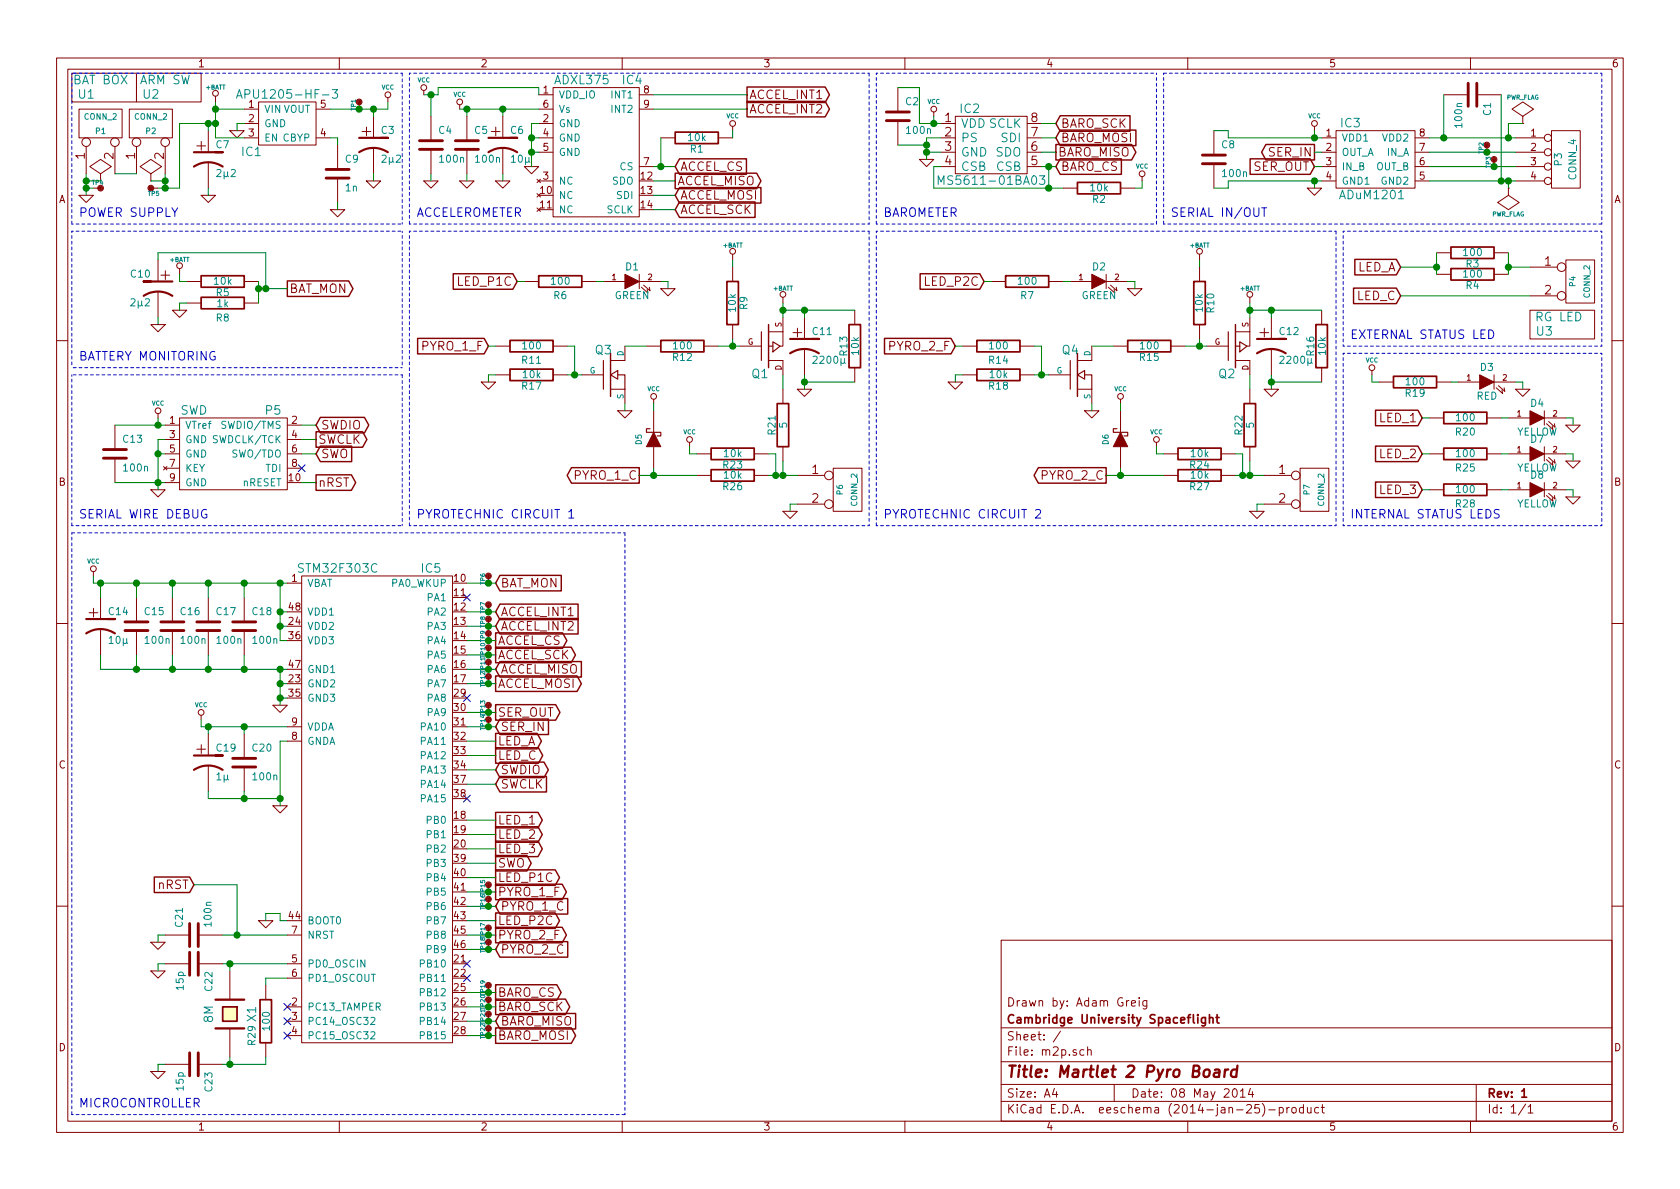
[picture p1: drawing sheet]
<svg xmlns="http://www.w3.org/2000/svg" width="297mm" height="210mm" viewBox="0 0 297 210" stroke-linecap="round" stroke-linejoin="round" font-family="sans-serif">
<defs><g id="words">
<g font-size="2.8" fill="#840000">
<text x="34.7" y="26.7">+</text>
<text x="64" y="24.1">+</text>
<text x="86.8" y="24.1">+</text>
<text x="28.4" y="49.5">+</text>
<text x="140.2" y="59.7">+</text>
<text x="222.7" y="59.7">+</text>
<text x="15.7" y="109.2">+</text>
<text x="34.7" y="133.3">+</text>
<text x="178" y="190.5">Title: Martlet 2 Pyro Board</text>
</g>
<g font-size="2.1" fill="#008484">
<text x="13" y="14.9">BAT BOX</text>
<text x="13.9" y="17.4">U1</text>
<text x="24.8" y="14.9">ARM SW</text>
<text x="25.3" y="17.4">U2</text>
<text x="43.5" y="17.4">APU1205-HF-3</text>
<text x="98.2" y="14.9">ADXL375</text>
<text x="110.1" y="14.9">IC4</text>
<text x="169.8" y="20">IC2</text>
<text x="169.9" y="22.6">VDD SCLK</text>
<text x="237.1" y="22.5">IC3</text>
<text x="42.8" y="27.6">IC1</text>
<text x="169.9" y="25.1">PS</text>
<text x="169.9" y="27.7">GND SDO</text>
<text x="177.1" y="25.1">SDI</text>
<text x="167.1" y="32.7">MS5611-01BA03</text>
<text x="169.9" y="30.2">CSB</text>
<text x="176.1" y="30.2">CSB</text>
<text x="237.2" y="35.2">ADuM1201</text>
<text x="271.6" y="56.8">RG LED</text>
<text x="271.7" y="59.4">U3</text>
<text x="105.3" y="62.7">Q3</text>
<text x="187.8" y="62.7">Q4</text>
<text x="133" y="66.9">Q1</text>
<text x="215.5" y="66.9">Q2</text>
<text x="31.8" y="73.3">SWD</text>
<text x="47" y="73.3">P5</text>
<text x="53.1" y="101.3">STM32F303C</text>
<text x="74.5" y="101.3">IC5</text>
<text x="37.7" y="180.8" transform="rotate(-90 37.7 180.8)">8M</text>
<text x="45.3" y="180.6" transform="rotate(-90 45.3 180.6)">X1</text>
</g>
<g font-size="2.1" fill="#840000">
<text x="132.5" y="17.5">ACCEL_INT1</text>
<text x="132.5" y="20.1">ACCEL_INT2</text>
<text x="167.1" y="21.6">1</text>
<text x="182.3" y="21.6">8</text>
<text x="187.6" y="22.6">BARO_SCK</text>
<text x="15" y="28.1" transform="rotate(-90 15 28.1)">1</text>
<text x="20.1" y="28.1" transform="rotate(-90 20.1 28.1)">2</text>
<text x="23.9" y="28.1" transform="rotate(-90 23.9 28.1)">1</text>
<text x="29" y="28.1" transform="rotate(-90 29 28.1)">2</text>
<text x="167.1" y="24.1">2</text>
<text x="167.1" y="26.7">3</text>
<text x="167.1" y="29.2">4</text>
<text x="182.3" y="29.2">5</text>
<text x="182.3" y="26.7">6</text>
<text x="182.3" y="24.1">7</text>
<text x="187.1" y="27.7">BARO_MISO</text>
<text x="187.6" y="25.1">BARO_MOSI</text>
<text x="224.3" y="27.7">SER_IN</text>
<text x="119.8" y="32.8">ACCEL_MISO</text>
<text x="120.3" y="30.2">ACCEL_CS</text>
<text x="120.3" y="35.3">ACCEL_MOSI</text>
<text x="187.6" y="30.2">BARO_CS</text>
<text x="221.5" y="30.2">SER_OUT</text>
<text x="120.3" y="37.8">ACCEL_SCK</text>
<text x="273.1" y="47">1</text>
<text x="51.2" y="51.8">BAT_MON</text>
<text x="81" y="50.5">LED_P1C</text>
<text x="163.5" y="50.5">LED_P2C</text>
<text x="239.8" y="53.1">LED_C</text>
<text x="239.8" y="48">LED_A</text>
<text x="273.1" y="52.1">2</text>
<text x="74.6" y="62">PYRO_1_F</text>
<text x="157.1" y="62">PYRO_2_F</text>
<text x="56.8" y="75.9">SWDIO</text>
<text x="243.9" y="74.7">LED_1</text>
<text x="56.3" y="78.5">SWCLK</text>
<text x="56.8" y="81">SWO</text>
<text x="143.6" y="83.8">1</text>
<text x="226.1" y="83.8">1</text>
<text x="243.9" y="81">LED_2</text>
<text x="56.3" y="86.1">nRST</text>
<text x="101.5" y="84.8">PYRO_1_C</text>
<text x="143.6" y="88.9">2</text>
<text x="184.1" y="84.8">PYRO_2_C</text>
<text x="226.1" y="88.9">2</text>
<text x="243.9" y="87.4">LED_3</text>
<text x="88.5" y="103.9">BAT_MON</text>
<text x="88.5" y="109">ACCEL_INT1</text>
<text x="88.5" y="111.5">ACCEL_INT2</text>
<text x="88" y="116.6">ACCEL_SCK</text>
<text x="88" y="114">ACCEL_CS</text>
<text x="88.5" y="119.1">ACCEL_MISO</text>
<text x="88" y="121.7">ACCEL_MOSI</text>
<text x="88" y="131.8">LED_A</text>
<text x="88" y="126.7">SER_OUT</text>
<text x="88.5" y="129.3">SER_IN</text>
<text x="88" y="134.4">LED_C</text>
<text x="88.5" y="136.9">SWDIO</text>
<text x="88.5" y="139.4">SWCLK</text>
<text x="88" y="145.8">LED_1</text>
<text x="88" y="148.3">LED_2</text>
<text x="88" y="153.4">SWO</text>
<text x="88" y="156">LED_P1C</text>
<text x="88" y="150.9">LED_3</text>
<text x="27.8" y="157.2">nRST</text>
<text x="88" y="158.5">PYRO_1_F</text>
<text x="88.5" y="161">PYRO_1_C</text>
<text x="88" y="166.1">PYRO_2_F</text>
<text x="88" y="163.6">LED_P2C</text>
<text x="88.5" y="168.7">PYRO_2_C</text>
<text x="88" y="178.8">BARO_SCK</text>
<text x="88" y="176.3">BARO_CS</text>
<text x="178" y="178">Drawn by: Adam Greig</text>
<text x="88" y="183.9">BARO_MOSI</text>
<text x="88.5" y="181.4">BARO_MISO</text>
<text x="178" y="184">Sheet: /</text>
<text x="178" y="181">Cambridge University Spaceflight</text>
<text x="178" y="186.7">File: m2p.sch</text>
<text x="178" y="196.9">KiCad E.D.A. eeschema (2014-jan-25)-product</text>
<text x="178" y="194.1">Size: A4</text>
<text x="200" y="194.1">Date: 08 May 2014</text>
<text x="263" y="194.1">Rev: 1</text>
<text x="263" y="196.9">Id: 1/1</text>
</g>
<g font-size="2.1" fill="#0000c2">
<text x="14" y="38.3">POWER SUPPLY</text>
<text x="73.7" y="38.3">ACCELEROMETER</text>
<text x="156.2" y="38.3">BAROMETER</text>
<text x="207" y="38.3">SERIAL IN/OUT</text>
<text x="238.8" y="59.9">EXTERNAL STATUS LED</text>
<text x="14" y="63.7">BATTERY MONITORING</text>
<text x="14" y="91.7">SERIAL WIRE DEBUG</text>
<text x="73.7" y="91.7">PYROTECHNIC CIRCUIT 1</text>
<text x="156.2" y="91.7">PYROTECHNIC CIRCUIT 2</text>
<text x="238.8" y="91.7">INTERNAL STATUS LEDS</text>
<text x="14" y="195.8">MICROCONTROLLER</text>
</g>
<g font-size="1.8" fill="#840000">
<text x="35" y="11.9">1</text>
<text x="85" y="11.9">2</text>
<text x="135" y="11.9">3</text>
<text x="185" y="11.9">4</text>
<text x="235" y="11.9">5</text>
<text x="285" y="11.9">6</text>
<text x="96" y="16.5">1</text>
<text x="113.8" y="16.5">8</text>
<text x="44" y="19">1</text>
<text x="44" y="21.6">2</text>
<text x="56.7" y="19">5</text>
<text x="96" y="21.6">2</text>
<text x="96" y="19">6</text>
<text x="113.8" y="19">9</text>
<text x="44" y="24.1">3</text>
<text x="56.7" y="24.1">4</text>
<text x="96" y="24.1">4</text>
<text x="96" y="26.7">5</text>
<text x="113.8" y="29.2">7</text>
<text x="234.5" y="24.1">1</text>
<text x="234.5" y="26.7">2</text>
<text x="234.5" y="29.2">3</text>
<text x="251" y="29.2">6</text>
<text x="251" y="26.7">7</text>
<text x="251" y="24.1">8</text>
<text x="270.7" y="24.1">1</text>
<text x="270.7" y="26.7">2</text>
<text x="270.7" y="29.2">3</text>
<text x="10.4" y="35.9">A</text>
<text x="95.6" y="34.3">10</text>
<text x="96" y="31.7">3</text>
<text x="113.3" y="31.7">12</text>
<text x="113.3" y="34.3">13</text>
<text x="234.5" y="31.7">4</text>
<text x="251" y="31.7">5</text>
<text x="270.7" y="31.7">4</text>
<text x="285.4" y="35.9">A</text>
<text x="95.6" y="36.8">11</text>
<text x="113.3" y="36.8">14</text>
<text x="30" y="74.9">1</text>
<text x="30" y="77.5">3</text>
<text x="51.6" y="74.9">2</text>
<text x="51.6" y="77.5">4</text>
<text x="30" y="80">5</text>
<text x="30" y="82.5">7</text>
<text x="51.6" y="80">6</text>
<text x="51.6" y="82.5">8</text>
<text x="10.4" y="85.9">B</text>
<text x="30" y="85.1">9</text>
<text x="51.1" y="85.1">10</text>
<text x="285.4" y="85.9">B</text>
<text x="51.1" y="107.9">48</text>
<text x="51.6" y="102.9">1</text>
<text x="80.3" y="102.9">10</text>
<text x="80.3" y="105.4">11</text>
<text x="80.3" y="107.9">12</text>
<text x="51.1" y="110.5">24</text>
<text x="51.1" y="113">36</text>
<text x="80.3" y="110.5">13</text>
<text x="80.3" y="113">14</text>
<text x="51.1" y="118.1">47</text>
<text x="80.3" y="115.6">15</text>
<text x="80.3" y="118.1">16</text>
<text x="51.1" y="120.6">23</text>
<text x="51.1" y="123.2">35</text>
<text x="80.3" y="125.7">30</text>
<text x="80.3" y="120.6">17</text>
<text x="80.3" y="123.2">29</text>
<text x="51.6" y="130.8">8</text>
<text x="51.6" y="128.3">9</text>
<text x="80.3" y="128.3">31</text>
<text x="80.3" y="130.8">32</text>
<text x="10.4" y="135.9">C</text>
<text x="80.3" y="133.3">33</text>
<text x="80.3" y="135.9">34</text>
<text x="285.4" y="135.9">C</text>
<text x="80.3" y="138.4">37</text>
<text x="80.3" y="141">38</text>
<text x="80.3" y="149.9">20</text>
<text x="80.3" y="144.8">18</text>
<text x="80.3" y="147.3">19</text>
<text x="80.3" y="154.9">40</text>
<text x="80.3" y="152.4">39</text>
<text x="80.3" y="157.5">41</text>
<text x="80.3" y="160">42</text>
<text x="51.1" y="162.6">44</text>
<text x="51.6" y="165.1">7</text>
<text x="80.3" y="162.6">43</text>
<text x="80.3" y="165.1">45</text>
<text x="80.3" y="167.6">46</text>
<text x="51.6" y="170.2">5</text>
<text x="51.6" y="172.7">6</text>
<text x="80.3" y="170.2">21</text>
<text x="80.3" y="172.7">22</text>
<text x="51.6" y="177.8">2</text>
<text x="80.3" y="175.3">25</text>
<text x="80.3" y="177.8">26</text>
<text x="10.4" y="185.9">D</text>
<text x="51.6" y="180.3">3</text>
<text x="51.6" y="182.9">4</text>
<text x="80.3" y="180.3">27</text>
<text x="80.3" y="182.9">28</text>
<text x="285.4" y="185.9">D</text>
<text x="35" y="199.9">1</text>
<text x="85" y="199.9">2</text>
<text x="135" y="199.9">3</text>
<text x="185" y="199.9">4</text>
<text x="235" y="199.9">5</text>
<text x="285" y="199.9">6</text>
</g>
<g font-size="1.8" fill="#008484">
<text x="98.8" y="17.4">VDD_IO</text>
<text x="108.2" y="17.4">INT1</text>
<text x="46.7" y="19.9">VINVOUT</text>
<text x="46.7" y="22.5">GND</text>
<text x="67.4" y="23.7">C3</text>
<text x="77.6" y="23.7">C4</text>
<text x="83.9" y="23.7">C5</text>
<text x="90.3" y="23.7">C6</text>
<text x="98.8" y="22.5">GND</text>
<text x="98.8" y="19.9">Vs</text>
<text x="108.2" y="19.9">INT2</text>
<text x="160.1" y="18.6">C2</text>
<text x="160.4" y="23.7">100n</text>
<text x="258.5" y="22.4" transform="rotate(-90 258.5 22.4)">100n</text>
<text x="263.6" y="20.4" transform="rotate(-90 263.6 20.4)">C1</text>
<text x="38.2" y="26.2">C7</text>
<text x="46.7" y="25">EN CBYP</text>
<text x="61.1" y="28.7">C9</text>
<text x="67.7" y="28.7">2µ2</text>
<text x="77.9" y="28.7">100n</text>
<text x="84.2" y="28.7">100n</text>
<text x="90.5" y="28.7">10µ</text>
<text x="98.8" y="25">GND</text>
<text x="98.8" y="27.6">GND</text>
<text x="121.7" y="24.9">10k</text>
<text x="122.1" y="27">R1</text>
<text x="216" y="26.2">C8</text>
<text x="237.2" y="25">VDD1</text>
<text x="237.2" y="27.6">OUT_A</text>
<text x="244.4" y="25">VDD2</text>
<text x="245.1" y="27.6">IN_A</text>
<text x="276.1" y="29.3" transform="rotate(-90 276.1 29.3)">P3</text>
<text x="38.5" y="31.3">2µ2</text>
<text x="61.1" y="33.8">1n</text>
<text x="98.8" y="32.6">NC</text>
<text x="98.8" y="35.2">NC</text>
<text x="108.2" y="32.6">SDO</text>
<text x="109.1" y="35.2">SDI</text>
<text x="109.6" y="30.1">CS</text>
<text x="192.8" y="33.8">10k</text>
<text x="193.2" y="35.9">R2</text>
<text x="216.3" y="31.3">100n</text>
<text x="237.2" y="30.1">IN_B</text>
<text x="237.2" y="32.6">GND1</text>
<text x="243.2" y="30.1">OUT_B</text>
<text x="244.3" y="32.6">GND2</text>
<text x="278.7" y="31.8" transform="rotate(-90 278.7 31.8)">CONN_4</text>
<text x="98.8" y="37.7">NC</text>
<text x="107.2" y="37.7">SCLK</text>
<text x="110.6" y="47.8">D1</text>
<text x="193.2" y="47.8">D2</text>
<text x="258.9" y="45.3">100</text>
<text x="259.2" y="47.3">R3</text>
<text x="23.2" y="49.1">C10</text>
<text x="37.9" y="50.3">10k</text>
<text x="38.3" y="52.4">R5</text>
<text x="97.6" y="50.3">100</text>
<text x="97.9" y="52.9">R6</text>
<text x="108.6" y="52.9">GREEN</text>
<text x="180.1" y="50.3">100</text>
<text x="180.5" y="52.9">R7</text>
<text x="191.2" y="52.9">GREEN</text>
<text x="258.9" y="49.1">100</text>
<text x="259.2" y="51.1">R4</text>
<text x="23.3" y="54.1">2µ2</text>
<text x="38.3" y="56.8">R8</text>
<text x="38.4" y="54.3">1k</text>
<text x="130.1" y="55.1" transform="rotate(-90 130.1 55.1)">10k</text>
<text x="132.1" y="54.7" transform="rotate(-90 132.1 54.7)">R9</text>
<text x="143.7" y="59.2">C11</text>
<text x="212.6" y="55.1" transform="rotate(-90 212.6 55.1)">10k</text>
<text x="214.7" y="55.2" transform="rotate(-90 214.7 55.2)">R10</text>
<text x="226.3" y="59.2">C12</text>
<text x="92.4" y="64.3">R11</text>
<text x="92.5" y="61.8">100</text>
<text x="119" y="63.8">R12</text>
<text x="119.2" y="61.8">100</text>
<text x="144.1" y="64.3">2200µ</text>
<text x="149.8" y="62.8" transform="rotate(-90 149.8 62.8)">R13</text>
<text x="151.8" y="62.7" transform="rotate(-90 151.8 62.7)">10k</text>
<text x="174.9" y="64.3">R14</text>
<text x="175.1" y="61.8">100</text>
<text x="201.6" y="63.8">R15</text>
<text x="201.7" y="61.8">100</text>
<text x="226.7" y="64.3">2200µ</text>
<text x="232.4" y="62.8" transform="rotate(-90 232.4 62.8)">R16</text>
<text x="234.4" y="62.7" transform="rotate(-90 234.4 62.7)">10k</text>
<text x="261.8" y="65.6">D3</text>
<text x="92.4" y="68.9">R17</text>
<text x="92.5" y="66.8">10k</text>
<text x="174.9" y="68.9">R18</text>
<text x="175.1" y="66.8">10k</text>
<text x="248.6" y="70.1">R19</text>
<text x="248.7" y="68.1">100</text>
<text x="261" y="70.7">RED</text>
<text x="270.7" y="71.9">D4</text>
<text x="32.8" y="75.8">VTref</text>
<text x="39.6" y="75.8">SWDIO/TMS</text>
<text x="137.1" y="76.8" transform="rotate(-90 137.1 76.8)">R21</text>
<text x="139.1" y="75.7" transform="rotate(-90 139.1 75.7)">5</text>
<text x="219.7" y="76.8" transform="rotate(-90 219.7 76.8)">R22</text>
<text x="221.7" y="75.7" transform="rotate(-90 221.7 75.7)">5</text>
<text x="257.5" y="77">R20</text>
<text x="257.6" y="74.5">100</text>
<text x="268" y="77">YELLOW</text>
<text x="21.8" y="78.3">C13</text>
<text x="22" y="83.4">100n</text>
<text x="32.8" y="78.4">GND SWDCLK/TCK</text>
<text x="32.8" y="80.9">GND</text>
<text x="32.8" y="83.4">KEY</text>
<text x="41.3" y="80.9">SWO/TDO</text>
<text x="46.9" y="83.4">TDI</text>
<text x="127.9" y="82.8">R23</text>
<text x="128.1" y="80.8">10k</text>
<text x="210.5" y="82.8">R24</text>
<text x="210.6" y="80.8">10k</text>
<text x="257.5" y="83.4">R25</text>
<text x="257.6" y="80.8">100</text>
<text x="268" y="83.4">YELLOW</text>
<text x="270.7" y="78.3">D7</text>
<text x="32.8" y="86">GND</text>
<text x="42.8" y="86">nRESET</text>
<text x="127.9" y="86.7">R26</text>
<text x="128.1" y="84.6">10k</text>
<text x="210.5" y="86.7">R27</text>
<text x="210.6" y="84.6">10k</text>
<text x="257.5" y="89.7">R28</text>
<text x="257.6" y="87.2">100</text>
<text x="268" y="89.7">YELLOW</text>
<text x="270.7" y="84.6">D8</text>
<text x="54.4" y="103.8">VBAT</text>
<text x="69.2" y="103.8">PA0_WKUP</text>
<text x="75.6" y="106.3">PA1</text>
<text x="19.3" y="108.8">C14</text>
<text x="19.4" y="113.8">10µ</text>
<text x="25.6" y="108.8">C15</text>
<text x="25.8" y="113.8">100n</text>
<text x="32" y="108.8">C16</text>
<text x="32.1" y="113.8">100n</text>
<text x="38.3" y="108.8">C17</text>
<text x="38.5" y="113.8">100n</text>
<text x="44.7" y="108.8">C18</text>
<text x="44.8" y="113.8">100n</text>
<text x="54.4" y="111.4">VDD2</text>
<text x="54.4" y="113.9">VDD3</text>
<text x="54.4" y="108.8">VDD1</text>
<text x="75.6" y="108.8">PA2</text>
<text x="75.6" y="111.4">PA3</text>
<text x="75.6" y="113.9">PA4</text>
<text x="54.4" y="119">GND1</text>
<text x="75.6" y="116.5">PA5</text>
<text x="75.6" y="119">PA6</text>
<text x="54.4" y="121.5">GND2</text>
<text x="54.4" y="124.1">GND3</text>
<text x="75.6" y="121.5">PA7</text>
<text x="75.6" y="124.1">PA8</text>
<text x="54.4" y="131.7">GNDA</text>
<text x="54.4" y="129.2">VDDA</text>
<text x="74.6" y="129.2">PA10</text>
<text x="74.6" y="131.7">PA11</text>
<text x="75.6" y="126.6">PA9</text>
<text x="38.3" y="132.9">C19</text>
<text x="38.4" y="138">1µ</text>
<text x="44.7" y="132.9">C20</text>
<text x="44.8" y="138">100n</text>
<text x="74.6" y="134.2">PA12</text>
<text x="74.6" y="136.8">PA13</text>
<text x="74.6" y="139.3">PA14</text>
<text x="74.6" y="141.9">PA15</text>
<text x="75.6" y="145.7">PB0</text>
<text x="75.6" y="148.2">PB1</text>
<text x="75.6" y="150.7">PB2</text>
<text x="75.6" y="155.8">PB4</text>
<text x="75.6" y="153.3">PB3</text>
<text x="75.6" y="158.4">PB5</text>
<text x="75.6" y="160.9">PB6</text>
<text x="32.3" y="163.8" transform="rotate(-90 32.3 163.8)">C21</text>
<text x="37.4" y="163.7" transform="rotate(-90 37.4 163.7)">100n</text>
<text x="54.4" y="166">NRST</text>
<text x="54.4" y="163.4">BOOT0</text>
<text x="75.6" y="163.4">PB7</text>
<text x="75.6" y="166">PB8</text>
<text x="54.4" y="171.1">PD0_OSCIN</text>
<text x="54.4" y="173.6">PD1_OSCOUT</text>
<text x="74.6" y="171.1">PB10</text>
<text x="74.6" y="173.6">PB11</text>
<text x="75.6" y="168.5">PB9</text>
<text x="32.5" y="175" transform="rotate(-90 32.5 175)">15p</text>
<text x="37.5" y="175.2" transform="rotate(-90 37.5 175.2)">C22</text>
<text x="54.4" y="178.7">PC13_TAMPER</text>
<text x="74.6" y="176.1">PB12</text>
<text x="74.6" y="178.7">PB13</text>
<text x="45.2" y="184.8" transform="rotate(-90 45.2 184.8)">R29</text>
<text x="47.7" y="182.1" transform="rotate(-90 47.7 182.1)">100</text>
<text x="54.4" y="181.2">PC14_OSC32</text>
<text x="54.4" y="183.8">PC15_OSC32</text>
<text x="74.6" y="181.2">PB14</text>
<text x="74.6" y="183.8">PB15</text>
<text x="32.5" y="192.8" transform="rotate(-90 32.5 192.8)">15p</text>
<text x="37.5" y="193" transform="rotate(-90 37.5 193)">C23</text>
</g>
<g font-size="1.4" fill="#008484">
<text x="14.9" y="21.2">CONN_2</text>
<text x="16.9" y="23.7">P1</text>
<text x="23.8" y="21.2">CONN_2</text>
<text x="25.8" y="23.7">P2</text>
<text x="278.6" y="50.6" transform="rotate(-90 278.6 50.6)">P4</text>
<text x="281.1" y="52.6" transform="rotate(-90 281.1 52.6)">CONN_2</text>
<text x="110.2" y="63" transform="rotate(-90 110.2 63)">D</text>
<text x="192.8" y="63" transform="rotate(-90 192.8 63)">D</text>
<text x="104.2" y="66">G</text>
<text x="110.2" y="70.6" transform="rotate(-90 110.2 70.6)">S</text>
<text x="186.8" y="66">G</text>
<text x="192.8" y="70.6" transform="rotate(-90 192.8 70.6)">S</text>
<text x="113.5" y="78.6" transform="rotate(-90 113.5 78.6)">D5</text>
<text x="196" y="78.6" transform="rotate(-90 196 78.6)">D6</text>
<text x="149" y="87.5" transform="rotate(-90 149 87.5)">P6</text>
<text x="151.6" y="89.5" transform="rotate(-90 151.6 89.5)">CONN_2</text>
<text x="231.6" y="87.5" transform="rotate(-90 231.6 87.5)">P7</text>
<text x="234.1" y="89.5" transform="rotate(-90 234.1 89.5)">CONN_2</text>
</g>
<g font-size="1.4" fill="#840000">
<text x="108.2" y="49.5">1</text>
<text x="114.6" y="49.5">2</text>
<text x="190.8" y="49.5">1</text>
<text x="197.1" y="49.5">2</text>
<text x="138.2" y="57.9" transform="rotate(-90 138.2 57.9)">S</text>
<text x="220.7" y="57.9" transform="rotate(-90 220.7 57.9)">S</text>
<text x="132.2" y="61">G</text>
<text x="138.2" y="65.5" transform="rotate(-90 138.2 65.5)">D</text>
<text x="214.7" y="61">G</text>
<text x="220.7" y="65.5" transform="rotate(-90 220.7 65.5)">D</text>
<text x="259.3" y="67.3">1</text>
<text x="265.7" y="67.3">2</text>
<text x="268.2" y="73.7">1</text>
<text x="274.6" y="73.7">2</text>
<text x="268.2" y="80">1</text>
<text x="274.6" y="80">2</text>
<text x="268.2" y="86.4">1</text>
<text x="274.6" y="86.4">2</text>
</g>
<g font-size="1.1" fill="#008484">
<text x="36.4" y="15.8">+BATT</text>
<text x="67.5" y="15.8">VCC</text>
<text x="73.8" y="14.5">VCC</text>
<text x="80.2" y="17.1">VCC</text>
<text x="266.3" y="17.6">PWR_FLAG</text>
<text x="62.9" y="19.5" transform="rotate(-90 62.9 19.5)">TP1</text>
<text x="128.4" y="20.9">VCC</text>
<text x="164" y="18.4">VCC</text>
<text x="231.3" y="20.9">VCC</text>
<text x="200.8" y="29.8">VCC</text>
<text x="262.3" y="27.1" transform="rotate(-90 262.3 27.1)">TP2</text>
<text x="263.6" y="29.7" transform="rotate(-90 263.6 29.7)">TP3</text>
<text x="16.3" y="32.7">TP4</text>
<text x="26.2" y="34.6">TP5</text>
<text x="263.7" y="38.2">PWR_FLAG</text>
<text x="30" y="46.3">+BATT</text>
<text x="127.8" y="43.8">+BATT</text>
<text x="210.4" y="43.8">+BATT</text>
<text x="136.7" y="51.4">+BATT</text>
<text x="219.3" y="51.4">+BATT</text>
<text x="241.5" y="64.1">VCC</text>
<text x="26.8" y="71.7">VCC</text>
<text x="114.5" y="69.2">VCC</text>
<text x="197" y="69.2">VCC</text>
<text x="120.8" y="76.8">VCC</text>
<text x="203.4" y="76.8">VCC</text>
<text x="15.4" y="99.6">VCC</text>
<text x="85.8" y="103.3" transform="rotate(-90 85.8 103.3)">TP6</text>
<text x="34.4" y="125">VCC</text>
<text x="85.8" y="121.4" transform="rotate(-90 85.8 121.4)">TP12TP11TP10 TP9 TP8 TP7</text>
<text x="85.8" y="129" transform="rotate(-90 85.8 129)">TP14TP13</text>
<text x="85.8" y="160.8" transform="rotate(-90 85.8 160.8)">TP16TP15</text>
<text x="85.8" y="168.4" transform="rotate(-90 85.8 168.4)">TP18TP17</text>
<text x="85.8" y="183.6" transform="rotate(-90 85.8 183.6)">TP22TP21TP20TP19</text>
</g>
</g></defs>
<g fill="none" stroke="#840000" stroke-width=".18">
<path d="M10 10.3h277v189.9h-277zM12 12.2h273v186.1h-273zM12.7 12.9h11.4v5.1h-11.4zM14 19.3h7.6v5.1h-7.6zM22.9 19.3h7.6v5.1h-7.6zM24.1 12.9h11.5v5.1h-11.5zM38.1 17v1M43.2 19.3h2.5M45.7 18h10.2v7.6h-10.2zM55.9 19.3h2.5M60 10.3v1.9M63.5 18v1.3"/>
<path d="M68.6 17.3v.7M74.9 16v.8M81.3 18.5v.8M95.2 19.3h2.6M95.2 16.8h2.6M97.8 15.5h15.2v22.8h-15.2zM110 10.3v1.9M113 19.3h2.6M113 16.8h2.6M158.7 15.5v4.3M160 10.3v1.9M165.1 19.8v.8"/>
<path d="M210 10.3v1.9M255.3 16.8h4.3M260 10.3v1.9M261.1 16.8h4.3M14 34.5h2.5l-1.3 1.3zM15.2 25.9v4.8M16.5 33.3h1.3M17.8 30.7l1.9-1.2-1.9-1.3-1.9 1.3 1.9 1.2v1.3M20.3 25.9v4.8M24.1 25.9v4.8M26.7 32h.1M26.7 30.7l1.9-1.2-1.9-1.3-1.9 1.3 1.9 1.2v1.3"/>
<path d="M26.7 33.3h1.2M29.2 25.9v4.8M35.6 34.5h2.5l-1.3 1.3zM36.8 23.1v3.8M36.8 28.7v4.6M40.6 23.1h2.6l-1.3 1.3zM43.2 24.4h2.5M43.2 21.8h2.5M55.9 24.4h2.5M58.4 37.1h2.6l-1.3 1.2zM59.7 25.6v4.4M59.7 31.5v4.3"/>
<path d="M64.8 32h2.5l-1.3 1.3zM66 20.6v3.8M66 26.2v4.5M74.9 32h2.6l-1.3 1.3zM76.2 20.6v4.3M76.2 26.4v4.3M81.3 32h2.5l-1.3 1.3zM82.5 20.6v4.3M82.5 26.4v4.3M87.6 32h2.6l-1.3 1.3zM88.9 20.6v3.8M88.9 26.2v4.5"/>
<path d="M92.7 29.5h2.5l-1.2 1.2zM94.9 31.7l.7 .6M94.9 34.2l.7 .6M94.9 36.8l.7 .6M95.2 24.4h2.6M95.2 21.8h2.6M95.2 32h2.6M95.2 26.9h2.6M95.6 31.7l-.7 .6M95.6 34.2l-.7 .6M95.6 36.8l-.7 .6M113 29.5h2.6"/>
<path d="M116.8 24.4h2.6M127 24.4h2.5M129.5 22.3v.8M158.7 21.3v4.3M162.6 28.2h2.5l-1.3 1.3zM166.4 24.4h2.5M166.4 21.8h2.5M166.4 26.9h2.5M166.4 29.5h2.5M168.9 20.6h12.7v10.1h-12.7zM181.6 24.4h2.5M181.6 21.8h2.5"/>
<path d="M181.6 26.9h2.5M181.6 29.5h2.5M188 33.3h2.5M198.1 33.3h2.6M201.9 31.2v.8M214.6 23.1v4.3M214.6 29v4.3M231.1 33.3h2.6l-1.3 1.2zM232.4 22.3v.8M233.7 24.4h2.5M233.7 32h2.5M233.7 26.9h2.5"/>
<path d="M233.7 29.5h2.5M236.2 23.1h14v10.2h-14zM250.2 24.4h2.5M250.2 32h2.5M250.2 26.9h2.5M250.2 29.5h2.5M262.9 25.6v1.3M264.2 28.2v1.3M266.7 33.3h.1M266.7 33.3v1.2l1.9 1.3-1.9 1.3-1.9-1.3 1.9-1.3M268 24.4h5M268 32h5"/>
<path d="M268 26.9h5M268 29.5h5M269.2 21.8h.1M269.2 20.6l1.9-1.3-1.9-1.3-1.9 1.3 1.9 1.3v1.2M274.3 23.1h5.1v10.2h-5.1zM26.7 57.4h2.5l-1.3 1.3zM27.9 46v3.8M27.9 51.6v4.5M30.5 54.9h2.5l-1.3 1.2zM31.7 47.5v1M33 53.6h2.6M33 49.8h2.6"/>
<path d="M43.2 53.6h2.5M43.2 49.8h2.5M92.7 49.8h2.5M102.9 49.8h2.5M106.7 49.8h3.8M113 49.8h3.8M113 48.5v2.5M113.4 50.8l1.2 1-.2-.6M113.8 50.4l1.1 1-.1-.6M116.8 51h2.6l-1.3 1.3zM129.5 45v1M129.5 47.2v2.6"/>
<path d="M129.5 57.4v2.5M135.9 58.7h2.5M138.4 52.6v1M138.4 58.7v2.5h-.5M138.4 56.1v2.6M142.2 56.1v3.8M151.1 54.9v2.5M175.3 49.8h2.5M185.4 49.8h2.6M189.2 49.8h3.8M195.6 49.8h3.8M195.6 48.5v2.5"/>
<path d="M196 50.8l1.1 1-.1-.6M196.3 50.4l1.2 1-.1-.6M199.4 51h2.5l-1.2 1.3zM212.1 45v1M212.1 47.2v2.6M212.1 57.4v2.5M218.4 58.7h2.6M221 52.6v1M221 58.7v2.5h-.5M221 56.1v2.6M224.8 56.1v3.8M233.7 54.9v2.5"/>
<path d="M254 48.5h2.5M254 44.7h2.5M264.2 48.5h2.5M264.2 44.7h2.5M270.5 54.9h11.4v5h-11.4zM270.5 47.2h4.8M270.5 52.3h4.8M276.9 46h5v7.6h-5zM10 60.2h2M20.3 75.2v4.3M27.9 73.1v.8M29.2 75.2h2.5"/>
<path d="M29.2 77.7h2.5M31.7 73.9h19.1v12.7h-19.1zM50.8 75.2h2.5M50.8 77.7h2.5M85.1 67.6h2.5l-1.2 1.2zM87.6 61.2h2.6M87.6 66.3h2.6M97.8 61.2h2.5M97.8 66.3h2.5M102.9 66.3h3.8M107.9 68.8h2.6v2.6M109.2 72.6h2.6l-1.3 1.3z"/>
<path d="M110.5 61.2v2.5h-2.6M114.3 61.2h2.5M115.6 70.6v.8M115.6 72.6v3.8M115.6 79v3.8M121.9 78.2v.8M124.5 61.2h2.5M130.8 61.2h3.8M135.9 63.7h2.5v2.6M138.4 68.8v2.6M138.4 79v2.5M141 68.8h2.5l-1.3 1.3z"/>
<path d="M142.2 61.7v4.6M151.1 65v2.6M167.6 67.6h2.6l-1.3 1.2zM170.2 61.2h2.5M170.2 66.3h2.5M180.3 61.2h2.6M180.3 66.3h2.6M185.4 66.3h3.8M190.5 68.8h2.5v2.6M191.8 72.6h2.5l-1.3 1.3zM193 61.2v2.5h-2.5M196.8 61.2h2.6"/>
<path d="M198.1 70.6v.8M198.1 72.6v3.8M198.1 79v3.8M204.5 78.2v.8M207 61.2h2.5M213.4 61.2h3.8M218.4 63.7h2.6v2.6M221 68.8v2.6M221 79v2.5M223.5 68.8h2.6l-1.3 1.3zM224.8 61.7v4.6M233.7 65v2.6"/>
<path d="M242.6 65.5v.8M243.8 67.6h2.6M252.7 73.9h2.6M254 67.6h2.5M257.8 67.6h3.8M262.9 73.9h2.5M264.2 66.3v2.5M264.2 67.6h3.8M264.5 68.6l1.2 1-.1-.6M264.9 68.2l1.2 1-.2-.6M266.7 73.9h3.8M268 68.8h2.5l-1.3 1.3z"/>
<path d="M273 72.6v2.6M273 79v2.5M273 73.9h3.9M273.4 74.9l1.2 1-.2-.6M273.8 74.5l1.2 1.1-.2-.7M276.9 75.2h2.5l-1.3 1.2zM285 60.2h2M20.3 81v4.3M26.7 86.6h2.5l-1.3 1.3zM28.9 82.5l.6 .6M29.2 80.3h2.5M29.2 82.8h2.5"/>
<path d="M29.2 85.3h2.5M29.5 82.5l-.6 .6M50.8 80.3h2.5M50.8 82.8h2.5M123.2 84.1h2.5M123.2 80.3h2.5M133.3 84.1h2.6M133.3 80.3h2.6M138.4 90.4h2.6l-1.3 1.3zM141 84.1h4.8M141 89.1h4.8M147.3 82.8h5.1v7.6h-5.1z"/>
<path d="M205.7 84.1h2.6M205.7 80.3h2.6M215.9 84.1h2.5M215.9 80.3h2.5M221 90.4h2.5l-1.3 1.3zM223.5 84.1h4.8M223.5 89.1h4.8M229.9 82.8h5v7.6h-5zM252.7 80.3h2.6M252.7 86.6h2.6M262.9 80.3h2.5M262.9 86.6h2.5"/>
<path d="M266.7 80.3h3.8M266.7 86.6h3.8M273 80.3h3.9M273 85.3v2.6M273 86.6h3.9M273.4 81.3l1.2 1-.2-.6M273.4 87.6l1.2 1-.2-.6M273.8 80.9l1.2 1-.2-.6M273.8 87.2l1.2 1.1-.2-.7M276.9 81.5h2.5l-1.3 1.3zM276.9 87.9h2.5l-1.3 1.2zM10 110.3h2"/>
<path d="M16.5 101.1v.7M17.8 105.7v3.8M17.8 111.2v4.6M24.1 105.7v4.3M24.1 111.5v4.3M30.5 105.7v4.3M30.5 111.5v4.3M36.8 105.7v4.3M36.8 111.5v4.3M43.2 105.7v4.3M43.2 111.5v4.3M50.8 103.1h2.5"/>
<path d="M53.3 101.8h26.7v82.6h-26.7zM86.4 101.8v1.3M86.4 106.9v1.3M86.4 109.5v1.2M86.4 112v1.3M86.4 114.5v1.3M86.4 117.1v1.3M86.4 119.6v1.3M285 110.3h2M35.6 126.5v.7M36.8 129.8v3.8M36.8 135.4v4.5"/>
<path d="M43.2 129.8v4.3M43.2 135.6v4.3M48.3 124.7h2.5l-1.3 1.3zM50.8 131.1h2.5M50.8 128.5h2.5M86.4 124.7v1.3M86.4 127.2v1.3M48.3 142.5h2.5l-1.3 1.3zM86.4 156.5v1.2M86.4 159v1.3M10 160.2h2M26.7 171.7h2.5l-1.3 1.3z"/>
<path d="M26.7 166.6h2.5l-1.3 1.3zM29.2 170.4h4.3M29.2 165.3h4.3M35.1 170.4h4.3M35.1 165.3h4.3M40.6 171.7v5.1M45.7 162.8h2.6l-1.3 1.3zM47 174.2v2.6M50.8 170.4h2.5M50.8 165.3h2.5M50.8 178h2.5M50.8 173h2.5"/>
<path d="M86.4 164.1v1.2M86.4 166.6v1.3M86.4 174.2v1.3M86.4 176.8v1.2M86.4 179.3v1.3M177 166.3h108v32h-108zM200.1 177.4l.7-.1-.1-.3-.4-.1-.2 .2v.7h.6M201.4 176.4v.2M201.4 176.9v1M202.8 176.9l-.1 1.4-.2 .1h-.4M202.8 177l-.5-.1-.2 .3v.6l.2 .1 .5-.1M285 160.2h2"/>
<path d="M26.7 189.5h2.5l-1.3 1.2zM29.2 188.2h4.3M35.1 188.2h4.3M40.6 181.9v5M47 184.4v2.5M50.8 180.6h2.5M50.8 183.1h2.5M60 198.3v1.9M86.4 181.9v1.2M110 198.3v1.9M160 198.3v1.9M177 194.8h108"/>
<path d="M177 191.8h108M177 187.8h108M177 181.8h108M186.4 192.5l-.3 1h.9M186.8 193v1M187.5 182.3l-1.3 2M191.6 185.7l-.4-.1-.3 .3 .1 .6 .2 .1 .4-.1M192.3 185.7l.2-.1 .4 .1v.9M192.3 185.1v1.5M197 191.8v3M210 198.3v1.9M218 192.7l.2-.2a.81 .81 0 0 1 .6 .6 .81 .81 0 0 1-.3 .8l-.1 .1a.79 .79 0 0 1-.4-1.3z"/>
<path d="M219.3 193l.4-.5v1.5M219.3 194h.9M221.1 192.5l-.4 1h1M221.4 193v1M222.6 195.3h-.7l-.1 .7 .3-.1 .5 .1 .1 .2-.1 .5-.2 .1-.6-.1M223.2 195.1a1.71 1.71 0 0 1 0 2.3M224.3 196.3h1.2M226.2 195.9l.4-.1 .3 .3-.1 .6h-.6M226.2 195.8v1.5M227.5 195.8v1M228 195.8l-.5 .3M228.5 196l.2-.2 .4 .2 .1 .5-.1 .2-.4 .1-.2-.1z"/>
<path d="M230.5 195.9l-.5-.1-.3 .3 .1 .6 .2 .1 .5-.1M230.5 195.3v1.5M231.2 195.8v.9l.4 .1 .2-.1M231.8 195.8v1M233.1 195.9l-.4-.1-.3 .3 .1 .6 .2 .1 .4-.1M233.6 195.8h.6M233.8 195.3v1.3l.4 .2M260 198.3v1.9M261 191.8v6.5M269.7 195.2l-1.2 2M270.2 195.8l.4-.5v1.5M270.2 196.8h.8"/>
<circle cx="38.1" cy="16.5" r=".51"/>
<circle cx="63.5" cy="18" r=".25"/>
<circle cx="63.5" cy="18" r=".13"/>
<circle cx="63.5" cy="18" r=".38"/>
<circle cx="63.5" cy="18" r=".51"/>
<circle cx="68.6" cy="16.8" r=".51"/>
<circle cx="74.9" cy="15.5" r=".51"/>
<circle cx="81.3" cy="18" r=".51"/>
<circle cx="165.1" cy="19.3" r=".51"/>
<circle cx="15.2" cy="25.1" r=".76"/>
<circle cx="17.8" cy="33.3" r=".25"/>
<circle cx="17.8" cy="33.3" r=".13"/>
<circle cx="17.8" cy="33.3" r=".38"/>
<circle cx="17.8" cy="33.3" r=".51"/>
<circle cx="20.3" cy="25.1" r=".76"/>
<circle cx="24.1" cy="25.1" r=".76"/>
<circle cx="26.7" cy="33.3" r=".25"/>
<circle cx="26.7" cy="33.3" r=".13"/>
<circle cx="26.7" cy="33.3" r=".38"/>
<circle cx="26.7" cy="33.3" r=".51"/>
<circle cx="29.2" cy="25.1" r=".76"/>
<circle cx="129.5" cy="21.8" r=".51"/>
<circle cx="201.9" cy="30.7" r=".51"/>
<circle cx="232.4" cy="21.8" r=".51"/>
<circle cx="262.9" cy="25.6" r=".51"/>
<circle cx="262.9" cy="25.6" r=".25"/>
<circle cx="262.9" cy="25.6" r=".38"/>
<circle cx="262.9" cy="25.6" r=".13"/>
<circle cx="264.2" cy="28.2" r=".51"/>
<circle cx="264.2" cy="28.2" r=".25"/>
<circle cx="264.2" cy="28.2" r=".38"/>
<circle cx="264.2" cy="28.2" r=".13"/>
<circle cx="273.7" cy="26.9" r=".63"/>
<circle cx="273.7" cy="29.5" r=".63"/>
<circle cx="273.7" cy="24.4" r=".63"/>
<circle cx="273.7" cy="32" r=".63"/>
<circle cx="31.8" cy="47" r=".51"/>
<circle cx="129.5" cy="44.4" r=".51"/>
<circle cx="138.4" cy="52.1" r=".51"/>
<circle cx="212.1" cy="44.4" r=".51"/>
<circle cx="221" cy="52.1" r=".51"/>
<circle cx="276.1" cy="52.3" r=".76"/>
<circle cx="276.1" cy="47.2" r=".76"/>
<circle cx="27.9" cy="72.6" r=".51"/>
<circle cx="115.6" cy="70.1" r=".51"/>
<circle cx="121.9" cy="77.7" r=".51"/>
<circle cx="198.1" cy="70.1" r=".51"/>
<circle cx="204.5" cy="77.7" r=".51"/>
<circle cx="242.6" cy="65" r=".51"/>
<circle cx="146.6" cy="84.1" r=".76"/>
<circle cx="146.6" cy="89.1" r=".76"/>
<circle cx="229.1" cy="84.1" r=".76"/>
<circle cx="229.1" cy="89.1" r=".76"/>
<circle cx="16.5" cy="100.6" r=".51"/>
<circle cx="86.4" cy="106.9" r=".25"/>
<circle cx="86.4" cy="109.5" r=".25"/>
<circle cx="86.4" cy="112" r=".25"/>
<circle cx="86.4" cy="117.1" r=".25"/>
<circle cx="86.4" cy="119.6" r=".25"/>
<circle cx="86.4" cy="101.8" r=".25"/>
<circle cx="86.4" cy="114.5" r=".25"/>
<circle cx="86.4" cy="106.9" r=".13"/>
<circle cx="86.4" cy="117.1" r=".13"/>
<circle cx="86.4" cy="119.6" r=".13"/>
<circle cx="86.4" cy="109.5" r=".13"/>
<circle cx="86.4" cy="101.8" r=".13"/>
<circle cx="86.4" cy="112" r=".13"/>
<circle cx="86.4" cy="114.5" r=".13"/>
<circle cx="86.4" cy="106.9" r=".38"/>
<circle cx="86.4" cy="112" r=".38"/>
<circle cx="86.4" cy="119.6" r=".38"/>
<circle cx="86.4" cy="117.1" r=".38"/>
<circle cx="86.4" cy="114.5" r=".38"/>
<circle cx="86.4" cy="101.8" r=".38"/>
<circle cx="86.4" cy="109.5" r=".38"/>
<circle cx="86.4" cy="106.9" r=".51"/>
<circle cx="86.4" cy="109.5" r=".51"/>
<circle cx="86.4" cy="112" r=".51"/>
<circle cx="86.4" cy="117.1" r=".51"/>
<circle cx="86.4" cy="101.8" r=".51"/>
<circle cx="86.4" cy="114.5" r=".51"/>
<circle cx="86.4" cy="119.6" r=".51"/>
<circle cx="35.6" cy="126" r=".51"/>
<circle cx="86.4" cy="127.2" r=".25"/>
<circle cx="86.4" cy="124.7" r=".25"/>
<circle cx="86.4" cy="127.2" r=".13"/>
<circle cx="86.4" cy="124.7" r=".13"/>
<circle cx="86.4" cy="127.2" r=".38"/>
<circle cx="86.4" cy="124.7" r=".38"/>
<circle cx="86.4" cy="124.7" r=".51"/>
<circle cx="86.4" cy="127.2" r=".51"/>
<circle cx="86.4" cy="156.5" r=".25"/>
<circle cx="86.4" cy="159" r=".25"/>
<circle cx="86.4" cy="156.5" r=".13"/>
<circle cx="86.4" cy="159" r=".13"/>
<circle cx="86.4" cy="159" r=".38"/>
<circle cx="86.4" cy="156.5" r=".38"/>
<circle cx="86.4" cy="156.5" r=".51"/>
<circle cx="86.4" cy="159" r=".51"/>
<circle cx="86.4" cy="166.6" r=".25"/>
<circle cx="86.4" cy="164.1" r=".25"/>
<circle cx="86.4" cy="176.8" r=".25"/>
<circle cx="86.4" cy="179.3" r=".25"/>
<circle cx="86.4" cy="174.2" r=".25"/>
<circle cx="86.4" cy="166.6" r=".13"/>
<circle cx="86.4" cy="174.2" r=".13"/>
<circle cx="86.4" cy="164.1" r=".13"/>
<circle cx="86.4" cy="179.3" r=".13"/>
<circle cx="86.4" cy="176.8" r=".13"/>
<circle cx="86.4" cy="174.2" r=".38"/>
<circle cx="86.4" cy="179.3" r=".38"/>
<circle cx="86.4" cy="176.8" r=".38"/>
<circle cx="86.4" cy="164.1" r=".38"/>
<circle cx="86.4" cy="166.6" r=".38"/>
<circle cx="86.4" cy="166.6" r=".51"/>
<circle cx="86.4" cy="174.2" r=".51"/>
<circle cx="86.4" cy="176.8" r=".51"/>
<circle cx="86.4" cy="164.1" r=".51"/>
<circle cx="86.4" cy="179.3" r=".51"/>
<circle cx="86.4" cy="181.9" r=".25"/>
<circle cx="86.4" cy="181.9" r=".13"/>
<circle cx="86.4" cy="181.9" r=".38"/>
<circle cx="86.4" cy="181.9" r=".51"/>
</g>
<g fill="none" stroke="#840000" stroke-width=".3">
<path d="M119.4 23.4h7.6v2h-7.6zM190.5 32.3h7.6v2h-7.6zM35.6 52.6h7.6v2h-7.6zM35.6 48.8h7.6v2h-7.6zM95.2 48.8h7.7v2h-7.7zM128.5 49.8h2.1v7.6h-2.1zM150.1 57.4h2v7.6h-2zM177.8 48.8h7.6v2h-7.6zM211.1 49.8h2v7.6h-2zM232.7 57.4h2v7.6h-2zM256.5 47.5h7.7v2h-7.7zM256.5 43.7h7.7v2h-7.7z"/>
<path d="M90.2 60.2h7.6v2h-7.6zM90.2 65.3h7.6v2h-7.6zM116.8 60.2h7.7v2h-7.7zM125.7 79.2h7.6v2.1h-7.6zM137.4 71.4h2v7.6h-2zM172.7 60.2h7.6v2h-7.6zM172.7 65.3h7.6v2h-7.6zM199.4 60.2h7.6v2h-7.6zM208.3 79.2h7.6v2.1h-7.6zM220 71.4h2v7.6h-2zM246.4 66.5h7.6v2.1h-7.6zM255.3 72.9h7.6v2h-7.6z"/>
<path d="M255.3 79.2h7.6v2.1h-7.6zM125.7 83.1h7.6v2h-7.6zM208.3 83.1h7.6v2h-7.6zM255.3 85.6h7.6v2h-7.6zM39.4 178h2.5v2.6h-2.5zM46 176.8h2v7.6h-2zM213.1 179.9v1.4l-.2 .1h-.4M213.8 179.4v1.5M215 179.9h.5M215.2 179.4v1.3l.3 .2M213.1 180l-.4-.1-.3 .3 .1 .6 .2 .1 .4-.1M213.8 180.1l.2-.2 .4 .1 .1 .9"/>
<path d="M269.1 194h.8"/>
</g>
<path d="M38.1 176.8h5.1M38.1 181.9h5.1M214.8 189.2h.8l-.1 1.2M215.6 189.6l-.7 .1a.4 .4 0 0 0-.3 .3 .4 .4 0 0 0 .2 .4l.7-.1M216.6 189.1l-.1 1.3M217.2 189.1a.54 .54 0 0 0-.6 .4M218.7 189.2a.7 .7 0 0 0-1 .3v.8l.3 .1 .6-.1M218.8 188.4l-.2 2" fill="none" stroke="#840000" stroke-width=".41"/>
<g fill="none" stroke="#840000" stroke-width=".38">
<path d="M34.3 29.5a4.6 4.6 0 0 1 5.1 0M34.3 26.9h5.1h-1.3M63.5 26.9a4.6 4.6 0 0 1 5.1 0M63.5 24.4h5.1h-1.3M86.4 26.9a4.6 4.6 0 0 1 5 0M86.4 24.4h5h-1.2M25.4 52.3a4.6 4.6 0 0 1 5.1 0M26.7 49.8h-1.3h5.1M139.7 59.9h5.1h-1.3M222.2 59.9h5.1h-1.2M139.7 62.5a4.6 4.6 0 0 1 5.1 0M222.2 62.5a4.6 4.6 0 0 1 5.1 0"/>
<path d="M15.2 112a4.6 4.6 0 0 1 5.1 0M15.2 109.5h5.1h-1.3M34.3 136.1a4.6 4.6 0 0 1 5.1 0M34.3 133.6h5.1h-1.3"/>
</g>
<g fill="none" stroke="#840000" stroke-width=".25">
<path d="M132.1 15.4h13.8l.8 1.4-.8 1.3h-13.8zM132.1 17.9h13.8l.8 1.4-.8 1.4h-13.8zM119.4 30.6h14.4l.7 1.4-.7 1.4h-14.4zM120.1 28.1h11.9v2.7h-11.9l-.7-1.3zM120.1 33.2h14.4v2.7h-14.4l-.7-1.4zM120.1 35.7h13.4v2.7h-13.4l-.7-1.3zM186.7 25.5h13.4l.7 1.4-.7 1.4h-13.4zM187.5 28.1h10.8v2.7h-10.8l-.8-1.3zM187.5 23h13.3v2.7h-13.3l-.8-1.3zM187.5 20.5h12.3v2.7h-12.3l-.8-1.4zM221 28.1h10.6l.8 1.4-.8 1.3h-10.6zM223.8 25.5h8.6v2.8h-8.6l-.7-1.4z"/>
<path d="M50.8 49.7h10.8l.8 1.3-.8 1.4h-10.8zM73.8 59.8h11.8l.8 1.4-.8 1.4h-11.8zM80.1 48.4h10.6l.7 1.4-.7 1.3h-10.6zM135.9 57.4v7.6M156.4 59.8h11.7l.8 1.4-.8 1.4h-11.7zM162.7 48.4h10.5l.8 1.4-.8 1.3h-10.5zM218.4 57.4v7.6M239.3 50.9h7.6l.7 1.4-.7 1.4h-7.6zM239.5 45.9h7.4l.7 1.3-.7 1.4h-7.4zM55.9 76.3h8.2l.8 1.4-.8 1.4h-8.2zM56.6 73.8h7.8l.8 1.4-.8 1.3h-7.8l-.7-1.3zM56.6 78.9h5.6v2.7h-5.6l-.7-1.3z"/>
<path d="M107.9 62.5v7.6M190.5 62.5v7.6M243.2 72.5h7.5l.8 1.4-.8 1.4h-7.5zM243.2 78.9h7.5l.8 1.4-.8 1.3h-7.5zM55.9 84h6.2l.8 1.3-.8 1.4h-6.2zM101 82.7h12v2.7h-12l-.7-1.3zM183.6 82.7h12v2.7h-12l-.8-1.3zM243.2 85.2h7.5l.8 1.4-.8 1.4h-7.5zM87.6 114.4h13.4l.8 1.4-.8 1.4h-13.4zM87.6 119.5h14.4l.8 1.4-.8 1.4h-14.4zM87.6 111.9h11.9l.7 1.4-.7 1.3h-11.9zM88.4 101.7h10.8v2.8h-10.8l-.8-1.4z"/>
<path d="M88.4 117h14.4v2.7h-14.4l-.8-1.3zM88.4 106.8h13.8v2.8h-13.8l-.8-1.4zM88.4 109.4h13.8v2.7h-13.8l-.8-1.4zM87.6 129.7h7.4l.7 1.4-.7 1.3h-7.4zM87.6 132.2h7.6l.8 1.4-.8 1.4h-7.6zM87.6 124.6h10.6l.8 1.4-.8 1.3h-10.6zM88.4 127.1h8.6v2.8h-8.6l-.8-1.4zM88.4 134.8h7.8l.8 1.3-.8 1.4h-7.8l-.8-1.4zM88.4 137.3h8.2v2.7h-8.2l-.8-1.3zM27.3 155.1h6.2l.8 1.4-.8 1.3h-6.2zM87.6 156.4h11.8l.8 1.3-.8 1.4h-11.8zM87.6 151.3h5.6l.7 1.3-.7 1.4h-5.6z"/>
<path d="M87.6 153.8h10.6l.7 1.4-.7 1.4h-10.6zM87.6 143.7h7.5l.8 1.3-.8 1.4h-7.5zM87.6 146.2h7.5l.8 1.4-.8 1.3h-7.5zM87.6 148.7h7.5l.8 1.4-.8 1.4h-7.5zM88.4 158.9h12v2.7h-12l-.8-1.3zM87.6 164h11.8l.8 1.3-.8 1.4h-11.8zM87.6 176.7h12.4l.7 1.3-.7 1.4h-12.4zM87.6 174.1h10.9l.7 1.4-.7 1.4h-10.9zM87.6 161.4h10.6l.7 1.4-.7 1.4h-10.6zM88.4 166.5h12v2.8h-12l-.8-1.4zM88.4 179.2h13.4v2.8h-13.4l-.8-1.4zM87.6 181.8h13.4l.8 1.3-.8 1.4h-13.4z"/>
</g>
<path d="M223.1 36.7h.9M223.5 36.7v1.6M36.5 90.2a.71 .71 0 0 0-.9 .7 .71 .71 0 0 0 .9 .6l.1-.5h-.3M100.6 90.5l.4-.4v1.5M100.6 91.6h.8M183.1 90.2l.2-.1h.4l.2 .1 .1 .3-.1 .2-.8 .9h.9M265.1 90.2a.62 .62 0 0 0-.8 0v.5l.7 .3v.5a.62 .62 0 0 1-.8 0" fill="none" stroke="#0000c2" stroke-width=".18"/>
<g fill="none" stroke="#840000" stroke-width=".51">
<path d="M156.7 19.8h4.1M259.6 14.7v4.1M261.1 14.7v4.1M57.7 31.5h4M57.7 30h4M74.2 26.4h4M74.2 24.9h4M80.5 26.4h4.1M80.5 24.9h4.1M156.7 21.3h4.1M212.6 29h4.1M212.6 27.4h4.1"/>
<path d="M18.3 79.5h4.1M18.3 81h4.1M22.1 111.5h4.1M22.1 110h4.1M28.4 111.5h4.1M28.4 110h4.1M34.8 111.5h4.1M34.8 110h4.1M41.1 111.5h4.1M41.1 110h4.1M41.1 135.6h4.1M41.1 134.1h4.1"/>
<path d="M33.5 163.3v4.1M33.5 168.4v4.1M35.1 163.3v4.1M35.1 168.4v4.1M33.5 186.2v4M35.1 186.2v4"/>
</g>
<g fill="#840000" stroke="#840000" stroke-width=".18">
<path d="M115.6 76.4l1.2 2.6h-2.5z"/>
<path d="M198.1 76.4l1.3 2.6h-2.6z"/>
<path d="M110.5 48.5l2.5 1.3-2.5 1.2z"/>
<path d="M193 48.5l2.6 1.3-2.6 1.2z"/>
<path d="M261.6 66.3l2.6 1.3-2.6 1.2z"/>
<path d="M270.5 72.6l2.5 1.3-2.5 1.3z"/>
<path d="M270.5 79l2.5 1.3-2.5 1.2z"/>
<path d="M270.5 85.3l2.5 1.3-2.5 1.3z"/>
</g>
<g fill="none" stroke="#840000" stroke-width=".2">
<path d="M134.6 58.7v5M217.2 58.7v5M106.7 63.7v5.1M107.9 66.3l1.3-.8v1.6zM109.2 66.3h1.3v2.5M114.9 75.8h-.6v.6h2.5v.7h-.6M135.9 61.2h.8M136.7 60.4l1.2 .8-1.2 1zM189.2 63.7v5.1M190.5 66.3l1.3-.8v1.6zM191.8 66.3h1.2v2.5M197.5 75.8h-.7v.6h2.6v.7h-.6"/>
<path d="M218.4 61.2h.8M219.2 60.4l1.3 .8-1.3 1z"/>
</g>
<path d="M41.8 17.4l.5-1.6 .5 1.6M41.9 16.9h.8M58.8 15.8h.9l-.5 .6 .3 .1 .2 .2-.1 .5-.2 .2h-.4l-.2-.2M165.9 32.6v-1.5l.5 1.1 .5-1.1v1.5M183.8 31.1h.9l-.5 .6h.4l.1 .2v.6l-.3 .1h-.4l-.2-.1M247.3 35.1h.9M65.6 180l.5-.1 .1 .1 .1 .3-.8 .9h.8M65.6 182.5l.5-.1 .1 .1 .1 .3-.8 .9h.8" fill="none" stroke="#008484" stroke-width=".18"/>
<path d="M39.4 178h2.5v2.6h-2.5z" fill="#ffffc2" stroke="#ffffc2" stroke-width=".25"/>
<g fill="none" stroke="#000084" stroke-width=".18">
<path d="M52.7 82.2l1.2 1.2M53.9 82.2l-1.2 1.2M81.9 105l1.3 1.3M83.2 105l-1.3 1.3M81.9 122.8l1.3 1.2M83.2 122.8l-1.3 1.2M81.9 140.6l1.3 1.2M83.2 140.6l-1.3 1.2M50.2 177.4l1.2 1.3M50.2 180l1.2 1.2M51.4 177.4l-1.2 1.3M51.4 180l-1.2 1.2"/>
<path d="M81.9 169.8l1.3 1.2M81.9 172.4l1.3 1.2M83.2 169.8l-1.3 1.2M83.2 172.4l-1.3 1.2M50.2 182.5l1.2 1.2M51.4 182.5l-1.2 1.2"/>
</g>
<g fill="none" stroke="#008400" stroke-width=".18">
<path d="M38.1 18v6.4h5.1M38.1 19.3h5.1M66 19.3v1.3M68.6 18v1.3h-10.2M74.9 16.8h2.6v-1.3h17.7v1.3M76.2 16.8v3.8M81.3 19.3h13.9M82.5 19.3v1.3M88.9 19.3v1.3M115.6 16.8h16.5M115.6 19.3h16.5M158.7 15.5h3.9v6.3h3.8"/>
<path d="M255.3 16.8v7.6M265.4 16.8v15.2M15.2 32h2.6M15.2 33.3h1.3M15.2 30.7v3.8M20.3 30.7h3.8M26.7 32h2.5M29.2 30.7v2.6M36.8 21.8v1.3M36.8 33.3v1.2M38.1 21.8h-6.4v11.5h-3.8M43.2 21.8h-1.3v1.3"/>
<path d="M58.4 24.4h1.3v1.2M59.7 35.8v1.3M66 30.7v1.3M76.2 30.7v1.3M82.5 30.7v1.3M88.9 30.7v1.3M94 26.9h1.2M94 24.4h1.2M95.2 21.8h-1.2v7.7M115.6 32h3.8M115.6 29.5h3.8M115.6 37.1h3.8"/>
<path d="M115.6 34.5h3.8M116.8 24.4v5.1M129.5 23.1v1.3M158.7 25.6h5.1M163.8 26.9h2.6M165.1 20.6v1.2M166.4 29.5h-1.3v3.8h22.9M166.4 24.4h-2.6v3.8M184.1 29.5h2.6M184.1 26.9h2.6M184.1 24.4h2.6M184.1 21.8h2.6"/>
<path d="M185.4 29.5v3.8M201.9 32v1.3h-1.2M214.6 23.1h2.6v1.3h16.5M232.4 29.5h1.3M232.4 26.9h1.3M232.4 23.1v1.3M232.4 32v1.3M233.7 32h-16.5v1.3h-2.6M252.7 32h15.3M252.7 29.5h15.3M252.7 26.9h15.3M252.7 24.4h15.3"/>
<path d="M266.7 32v1.3M269.2 21.8h-2.5v2.6M27.9 46v-1.3h19.1v6.3M27.9 56.1v1.3M31.7 48.5v1.3h1.3M33 53.6h-1.3v1.3M45.7 51h5.1M45.7 49.8v3.8M91.4 49.8h1.3M105.4 49.8h1.3M116.8 49.8h1.3v1.2M129.5 46v1.2"/>
<path d="M129.5 59.9v1.3M138.4 54.9h12.7M138.4 53.6v2.5M142.2 54.9v1.2M174 49.8h1.3M188 49.8h1.2M199.4 49.8h1.3v1.2M212.1 46v1.2M212.1 59.9v1.3M221 54.9h12.7M221 53.6v2.5M224.8 54.9v1.2"/>
<path d="M247.6 52.3h22.9M247.6 47.2h6.4M254 44.7v3.8M266.7 47.2h3.8M266.7 44.7v3.8M20.3 75.2h8.9M27.9 73.9v1.3M29.2 77.7h-1.3v8.9M53.3 75.2h2.6M53.3 77.7h2.6M86.4 61.2h1.2M87.6 66.3h-1.2v1.3"/>
<path d="M100.3 61.2h1.3v5.1M100.3 66.3h2.6M110.5 71.4v1.2M110.5 61.2h3.8M115.6 71.4v1.2M121.9 79v1.3h1.3M127 61.2h3.8M138.4 66.3v2.5M142.2 67.6h8.9M142.2 66.3v2.5M168.9 61.2h1.3M170.2 66.3h-1.3v1.3"/>
<path d="M182.9 61.2h1.2v5.1M182.9 66.3h2.5M193 61.2h3.8M193 71.4v1.2M198.1 71.4v1.2M204.5 79v1.3h1.2M209.5 61.2h3.9M221 66.3v2.5M224.8 67.6h8.9M224.8 66.3v2.5M242.6 66.3v1.3h1.2M251.5 73.9h1.2"/>
<path d="M256.5 67.6h1.3M265.4 73.9h1.3M268 67.6h1.2v1.2M276.9 73.9h1.2v1.3M20.3 85.3h8.9M27.9 80.3h1.3M53.3 80.3h2.6M53.3 85.3h2.6M113 84.1h10.2M115.6 82.8v1.3M135.9 80.3h1.3v3.8M135.9 84.1h5.1"/>
<path d="M138.4 81.5v2.6M141 89.1h-1.3v1.3M195.6 84.1h10.1M198.1 82.8v1.3M218.4 80.3h1.3v3.8M218.4 84.1h5.1M221 81.5v2.6M223.5 89.1h-1.3v1.3M251.5 80.3h1.2M251.5 86.6h1.2M265.4 80.3h1.3M265.4 86.6h1.3"/>
<path d="M276.9 80.3h1.2v1.2M276.9 86.6h1.2v1.3M16.5 101.8v1.3h34.3M17.8 103.1v2.6M17.8 115.8v2.6h33M24.1 103.1v2.6M24.1 115.8v2.6M30.5 103.1v2.6M30.5 115.8v2.6M36.8 103.1v2.6M36.8 115.8v2.6M43.2 103.1v2.6"/>
<path d="M43.2 115.8v2.6M49.5 103.1v10.2h1.3M49.5 118.4v6.3M49.5 110.7h1.3M49.5 108.2h1.3M82.5 103.1h5.1M82.5 113.3h5.1M82.5 110.7h5.1M82.5 108.2h5.1M82.5 118.4h5.1M82.5 115.8h5.1M35.6 127.2v1.3h15.2"/>
<path d="M36.8 139.9v1.3h12.7M36.8 128.5v1.3M43.2 128.5v1.3M43.2 139.9v1.3M49.5 120.9h1.3M49.5 123.4h1.3M50.8 131.1h-1.3v11.4M82.5 128.5h5.1M82.5 126h5.1M82.5 138.7h5.1M82.5 136.1h5.1M82.5 131.1h5.1"/>
<path d="M82.5 120.9h5.1M82.5 133.6h5.1M34.3 156.5h7.6v8.8M82.5 152.6h5.1M82.5 155.2h5.1M82.5 157.7h5.1M82.5 145h5.1M82.5 147.6h5.1M82.5 150.1h5.1M29.2 165.3h-1.3v1.3M29.2 170.4h-1.3v1.3M39.4 170.4h11.4"/>
<path d="M39.4 165.3h11.4M40.6 170.4v1.3M47 162.8v-1.3h2.5v1.3h1.3M50.8 173h-3.8v1.2M82.5 162.8h5.1M82.5 165.3h5.1M82.5 175.5h5.1M82.5 178h5.1M82.5 160.3h5.1M82.5 167.9h5.1M29.2 188.2h-1.3v1.3M40.6 186.9v1.3"/>
<path d="M47 186.9v1.3h-7.6M82.5 180.6h5.1M82.5 183.1h5.1"/>
</g>
<g fill="none" stroke="#0000c2" stroke-width=".18" stroke-dasharray=".5" stroke-dashoffset=".3">
<path d="M12.7 12.9v26.7M71.1 12.9h-58.4M72.4 12.9v26.7M153.7 12.9h-81.3M154.9 12.9v26.7M154.9 12.9h49.6M204.5 12.9v26.7M205.7 12.9v26.7M283.2 12.9h-77.5M12.7 39.6h58.4M71.1 39.6v-26.7M72.4 39.6h81.3"/>
<path d="M153.7 39.6v-26.7M154.9 39.6h49.6M205.7 39.6h77.5M283.2 39.6v-26.7M12.7 40.9h58.4M12.7 40.9v24.1M71.1 40.9v24.1M72.4 40.9v52.1M153.7 40.9h-81.3M154.9 40.9v52.1M236.2 40.9h-81.3M237.5 40.9h45.7"/>
<path d="M283.2 40.9v20.3M12.7 66.3v26.7M71.1 66.3h-58.4M71.1 65h-58.4M237.5 62.5h45.7M237.5 61.2v-20.3M283.2 62.5v30.5M283.2 61.2h-45.7M12.7 93h58.4M12.7 94.2v102.9M71.1 93v-26.7M72.4 93h81.3"/>
<path d="M110.5 94.2h-97.8M153.7 93v-52.1M154.9 93h81.3M236.2 93v-52.1M237.5 93v-30.5M283.2 93h-45.7M12.7 197.1h97.8M110.5 197.1v-102.9"/>
</g>
<g fill="#008400" stroke="#008400" stroke-width=".25">
<circle cx="27.9" cy="75.2" r=".51"/>
<circle cx="27.9" cy="80.3" r=".51"/>
<circle cx="27.9" cy="85.3" r=".51"/>
<circle cx="41.9" cy="165.3" r=".51"/>
<circle cx="40.6" cy="188.2" r=".51"/>
<circle cx="40.6" cy="170.4" r=".51"/>
<circle cx="17.8" cy="103.1" r=".51"/>
<circle cx="36.8" cy="128.5" r=".51"/>
<circle cx="43.2" cy="141.2" r=".51"/>
<circle cx="49.5" cy="141.2" r=".51"/>
<circle cx="43.2" cy="128.5" r=".51"/>
<circle cx="24.1" cy="118.4" r=".51"/>
<circle cx="24.1" cy="103.1" r=".51"/>
<circle cx="30.5" cy="103.1" r=".51"/>
<circle cx="36.8" cy="103.1" r=".51"/>
<circle cx="43.2" cy="103.1" r=".51"/>
<circle cx="30.5" cy="118.4" r=".51"/>
<circle cx="36.8" cy="118.4" r=".51"/>
<circle cx="43.2" cy="118.4" r=".51"/>
<circle cx="49.5" cy="118.4" r=".51"/>
<circle cx="49.5" cy="103.1" r=".51"/>
<circle cx="49.5" cy="110.7" r=".51"/>
<circle cx="49.5" cy="108.2" r=".51"/>
<circle cx="49.5" cy="120.9" r=".51"/>
<circle cx="49.5" cy="123.4" r=".51"/>
<circle cx="47" cy="51" r=".51"/>
<circle cx="45.7" cy="51" r=".51"/>
<circle cx="36.8" cy="21.8" r=".51"/>
<circle cx="265.4" cy="32" r=".51"/>
<circle cx="255.3" cy="24.4" r=".51"/>
<circle cx="232.4" cy="24.4" r=".51"/>
<circle cx="232.4" cy="32" r=".51"/>
<circle cx="224.8" cy="67.6" r=".51"/>
<circle cx="224.8" cy="54.9" r=".51"/>
<circle cx="184.2" cy="66.3" r=".51"/>
<circle cx="212.1" cy="61.2" r=".51"/>
<circle cx="219.7" cy="84.1" r=".51"/>
<circle cx="198.1" cy="84.1" r=".51"/>
<circle cx="221" cy="84.1" r=".51"/>
<circle cx="221" cy="54.9" r=".51"/>
<circle cx="142.2" cy="67.6" r=".51"/>
<circle cx="142.2" cy="54.9" r=".51"/>
<circle cx="88.9" cy="19.3" r=".51"/>
<circle cx="116.8" cy="29.5" r=".51"/>
<circle cx="94" cy="24.4" r=".51"/>
<circle cx="66" cy="19.3" r=".51"/>
<circle cx="101.6" cy="66.3" r=".51"/>
<circle cx="129.5" cy="61.2" r=".51"/>
<circle cx="137.2" cy="84.1" r=".51"/>
<circle cx="115.6" cy="84.1" r=".51"/>
<circle cx="138.4" cy="84.1" r=".51"/>
<circle cx="94" cy="26.9" r=".51"/>
<circle cx="82.6" cy="19.3" r=".51"/>
<circle cx="76.2" cy="16.8" r=".51"/>
<circle cx="138.4" cy="54.9" r=".51"/>
<circle cx="266.7" cy="24.4" r=".51"/>
<circle cx="266.7" cy="32" r=".51"/>
<circle cx="86.4" cy="103.1" r=".51"/>
<circle cx="86.4" cy="108.2" r=".51"/>
<circle cx="86.4" cy="110.7" r=".51"/>
<circle cx="86.4" cy="113.3" r=".51"/>
<circle cx="86.4" cy="115.8" r=".51"/>
<circle cx="86.4" cy="118.4" r=".51"/>
<circle cx="86.4" cy="120.9" r=".51"/>
<circle cx="86.4" cy="126" r=".51"/>
<circle cx="86.4" cy="128.5" r=".51"/>
<circle cx="86.4" cy="157.7" r=".51"/>
<circle cx="86.4" cy="160.3" r=".51"/>
<circle cx="86.4" cy="165.3" r=".51"/>
<circle cx="86.4" cy="167.9" r=".51"/>
<circle cx="86.4" cy="175.5" r=".51"/>
<circle cx="86.4" cy="178" r=".51"/>
<circle cx="86.4" cy="180.6" r=".51"/>
<circle cx="86.4" cy="183.1" r=".51"/>
<circle cx="63.5" cy="19.3" r=".51"/>
<circle cx="262.9" cy="26.9" r=".51"/>
<circle cx="264.2" cy="29.5" r=".51"/>
<circle cx="254" cy="47.2" r=".51"/>
<circle cx="266.7" cy="47.2" r=".51"/>
<circle cx="15.2" cy="33.3" r=".51"/>
<circle cx="15.2" cy="32" r=".51"/>
<circle cx="29.2" cy="32" r=".51"/>
<circle cx="29.2" cy="33.3" r=".51"/>
<circle cx="38.1" cy="19.3" r=".51"/>
<circle cx="38.1" cy="21.8" r=".51"/>
<circle cx="163.8" cy="26.9" r=".51"/>
<circle cx="163.8" cy="25.6" r=".51"/>
<circle cx="165.1" cy="21.8" r=".51"/>
<circle cx="185.4" cy="29.5" r=".51"/>
<circle cx="185.4" cy="33.3" r=".51"/>
</g>
<use href="#words"/>
</svg>
